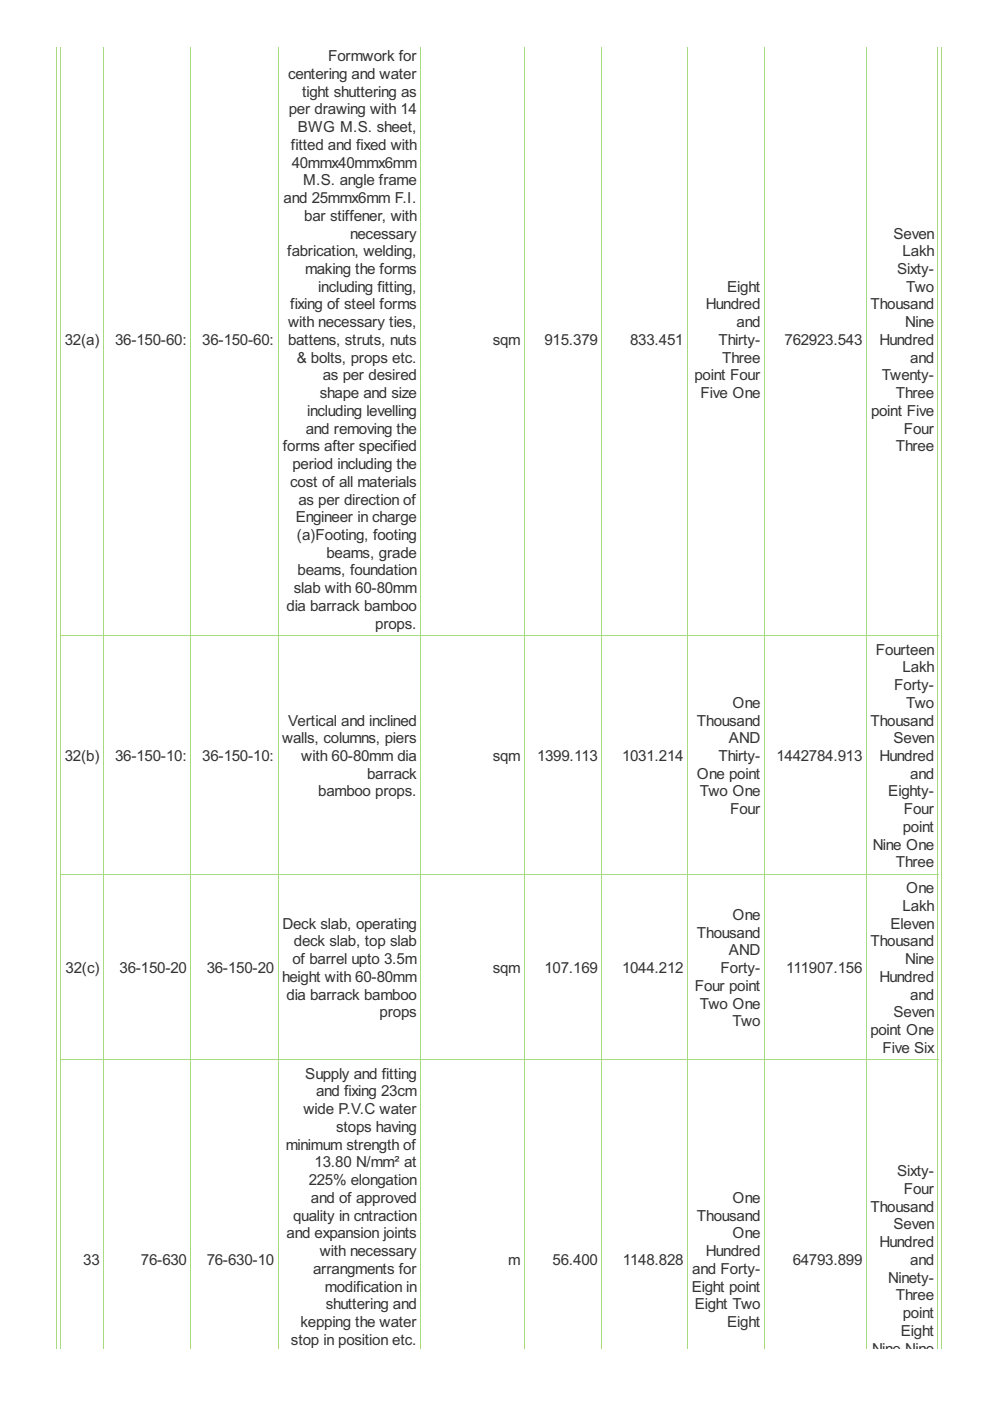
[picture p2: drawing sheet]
<svg xmlns="http://www.w3.org/2000/svg" width="210mm" height="297mm" viewBox="0 0 210 297" stroke-linecap="round" stroke-linejoin="round" font-family="sans-serif">
<defs><g id="words">
<g font-size="3.6" fill="#333">
<text x="61.1" y="16.7">centering and water</text>
<text x="69.6" y="13">Formwork for</text>
<text x="64" y="20.5">tight shuttering as</text>
<text x="61.2" y="24.2">per drawing with 14</text>
<text x="63.2" y="28">BWG M.S. sheet,</text>
<text x="61.7" y="31.8">fitted and fixed with</text>
<text x="61.9" y="35.5">40mmx40mmx6mm</text>
<text x="64.3" y="39.3">M.S. angle frame</text>
<text x="60.1" y="43">and 25mmx6mm F.I.</text>
<text x="64.5" y="46.8">bar stiffener, with</text>
<text x="74.2" y="50.6">necessary</text>
<text x="189.4" y="50.6">Seven</text>
<text x="60.9" y="54.3">fabrication, welding,</text>
<text x="64.7" y="58.1">making the forms</text>
<text x="190.2" y="58.1">Sixty-</text>
<text x="191.3" y="54.3">Lakh</text>
<text x="61.5" y="65.6">fixing of steel forms</text>
<text x="67.5" y="61.9">including fitting,</text>
<text x="149.6" y="65.6">Hundred</text>
<text x="154.2" y="61.9">Eight</text>
<text x="184.6" y="65.6">Thousand</text>
<text x="192.1" y="61.9">Two</text>
<text x="61.1" y="69.4">with necessary ties,</text>
<text x="156.2" y="69.4">and</text>
<text x="191.9" y="69.4">Nine</text>
<text x="13.8" y="73.1">32(a)</text>
<text x="24.4" y="73.1">36-150-60:</text>
<text x="42.9" y="73.1">36-150-60:</text>
<text x="61.1" y="73.1">battens, struts, nuts</text>
<text x="62.9" y="76.9">&amp; bolts, props etc.</text>
<text x="104.5" y="73.1">sqm</text>
<text x="115.4" y="73.1">915.379</text>
<text x="133.6" y="73.1">833.451</text>
<text x="152.3" y="73.1">Thirty-</text>
<text x="153.1" y="76.9">Three</text>
<text x="166.4" y="73.1">762923.543</text>
<text x="186.5" y="73.1">Hundred</text>
<text x="193" y="76.9">and</text>
<text x="68.4" y="80.7">as per desired</text>
<text x="147.2" y="80.7">point Four</text>
<text x="186.9" y="80.7">Twenty-</text>
<text x="65.1" y="88.2">including levelling</text>
<text x="67.8" y="84.4">shape and size</text>
<text x="148.5" y="84.4">Five One</text>
<text x="184.7" y="88.2">point Five</text>
<text x="189.9" y="84.4">Three</text>
<text x="60" y="95.7">forms after specified</text>
<text x="64.8" y="91.9">and removing the</text>
<text x="189.9" y="95.7">Three</text>
<text x="191.6" y="91.9">Four</text>
<text x="62" y="99.5">period including the</text>
<text x="61.5" y="103.2">cost of all materials</text>
<text x="63.3" y="107">as per direction of</text>
<text x="62.7" y="110.7">Engineer in charge</text>
<text x="62.9" y="114.5">(a)Footing, footing</text>
<text x="69.2" y="118.3">beams, grade</text>
<text x="62.3" y="125.8">slab with 60-80mm</text>
<text x="63.1" y="122">beams, foundation</text>
<text x="60.8" y="129.5">dia barrack bamboo</text>
<text x="79.6" y="133.3">props.</text>
<text x="185.7" y="138.8">Fourteen</text>
<text x="191.3" y="142.5">Lakh</text>
<text x="189.6" y="146.3">Forty-</text>
<text x="61.1" y="153.8">Vertical and inclined</text>
<text x="147.8" y="153.8">Thousand</text>
<text x="155.3" y="150.1">One</text>
<text x="184.6" y="153.8">Thousand</text>
<text x="192.1" y="150.1">Two</text>
<text x="13.8" y="161.3">32(b)</text>
<text x="24.4" y="161.3">36-150-10:</text>
<text x="42.9" y="161.3">36-150-10:</text>
<text x="59.8" y="157.6">walls, columns, piers</text>
<text x="63.9" y="161.3">with 60-80mm dia</text>
<text x="104.5" y="161.3">sqm</text>
<text x="113.9" y="161.3">1399.113</text>
<text x="131.9" y="161.3">1031.214</text>
<text x="152.3" y="161.3">Thirty-</text>
<text x="154.5" y="157.6">AND</text>
<text x="164.6" y="161.3">1442784.913</text>
<text x="186.5" y="161.3">Hundred</text>
<text x="189.4" y="157.6">Seven</text>
<text x="77.8" y="165.1">barrack</text>
<text x="147.8" y="165.1">One point</text>
<text x="193" y="165.1">and</text>
<text x="67.5" y="168.9">bamboo props.</text>
<text x="148.4" y="168.9">Two One</text>
<text x="154.8" y="172.6">Four</text>
<text x="188.3" y="168.9">Eighty-</text>
<text x="191.6" y="172.6">Four</text>
<text x="191.4" y="176.4">point</text>
<text x="185.1" y="180.1">Nine One</text>
<text x="189.9" y="183.9">Three</text>
<text x="192.1" y="189.4">One</text>
<text x="59.9" y="196.9">Deck slab, operating</text>
<text x="155.3" y="195">One</text>
<text x="188.8" y="196.9">Eleven</text>
<text x="191.3" y="193.1">Lakh</text>
<text x="62.3" y="200.7">deck slab, top slab</text>
<text x="147.8" y="198.8">Thousand</text>
<text x="154.5" y="202.5">AND</text>
<text x="184.6" y="200.7">Thousand</text>
<text x="13.9" y="206.3">32(c)</text>
<text x="25.3" y="206.3">36-150-20</text>
<text x="43.8" y="206.3">36-150-20</text>
<text x="59.8" y="208.2">height with 60-80mm</text>
<text x="62" y="204.4">of barrel upto 3.5m</text>
<text x="104.5" y="206.3">sqm</text>
<text x="115.4" y="206.3">107.169</text>
<text x="131.9" y="206.3">1044.212</text>
<text x="152.8" y="206.3">Forty-</text>
<text x="166.7" y="206.3">111907.156</text>
<text x="186.5" y="208.2">Hundred</text>
<text x="191.9" y="204.4">Nine</text>
<text x="60.8" y="211.9">dia barrack bamboo</text>
<text x="80.5" y="215.7">props</text>
<text x="147.3" y="210.1">Four point</text>
<text x="148.4" y="213.8">Two One</text>
<text x="189.4" y="215.7">Seven</text>
<text x="193" y="211.9">and</text>
<text x="155.3" y="217.6">Two</text>
<text x="184.5" y="219.5">point One</text>
<text x="187.1" y="223.2">Five Six</text>
<text x="64.7" y="228.7">Supply and fitting</text>
<text x="67" y="232.5">and fixing 23cm</text>
<text x="64.4" y="236.2">wide P.V.C water</text>
<text x="71.3" y="240">stops having</text>
<text x="60.6" y="243.8">minimum strength of</text>
<text x="65.5" y="251.3">225% elongation</text>
<text x="66.7" y="247.5">13.80 N/mm² at</text>
<text x="190.2" y="249.4">Sixty-</text>
<text x="65.9" y="255">and of approved</text>
<text x="155.3" y="255">One</text>
<text x="184.6" y="256.9">Thousand</text>
<text x="191.6" y="253.2">Four</text>
<text x="60.8" y="262.6">and expansion joints</text>
<text x="62.2" y="258.8">quality in cntraction</text>
<text x="147.8" y="258.8">Thousand</text>
<text x="155.3" y="262.6">One</text>
<text x="189.4" y="260.7">Seven</text>
<text x="17.7" y="268.2">33</text>
<text x="29.9" y="268.2">76-630</text>
<text x="43.8" y="268.2">76-630-10</text>
<text x="67.8" y="266.3">with necessary</text>
<text x="107.8" y="268.2">m</text>
<text x="117.2" y="268.2">56.400</text>
<text x="132" y="268.2">1148.828</text>
<text x="149.6" y="266.3">Hundred</text>
<text x="168.1" y="268.2">64793.899</text>
<text x="186.5" y="264.4">Hundred</text>
<text x="193" y="268.2">and</text>
<text x="66.4" y="270.1">arrangments for</text>
<text x="68.9" y="273.8">modification in</text>
<text x="146.7" y="273.8">Eight point</text>
<text x="146.8" y="270.1">and Forty-</text>
<text x="188.3" y="272">Ninety-</text>
<text x="189.9" y="275.7">Three</text>
<text x="63.7" y="281.4">kepping the water</text>
<text x="69.1" y="277.6">shuttering and</text>
<text x="147.3" y="277.6">Eight Two</text>
<text x="154.2" y="281.4">Eight</text>
<text x="191.4" y="279.5">point</text>
<text x="61.7" y="285.1">stop in position etc.</text>
<text x="184.9" y="287">Nine Nine</text>
<text x="191" y="283.2">Eight</text>
</g>
</g></defs>
<g fill="none" stroke="#a8da7f" stroke-width=".21">
<path d="M11.9 9.9v276.1M12.9 9.9v276.1M22 9.9v276.1M40.5 9.9v276.1M59 9.9v276.1M89.2 9.9v276.1M111.1 9.9v276.1M127.6 9.9v276.1M145.8 9.9v276.1M162 9.9v276.1M183.7 9.9v276.1M198.9 9.9v276.1"/>
<path d="M199.7 9.9v276.1M12.8 134.8h186.1M12.8 185.4h186.1M12.8 224.7h186.1"/>
</g>
<use href="#words"/>
</svg>
